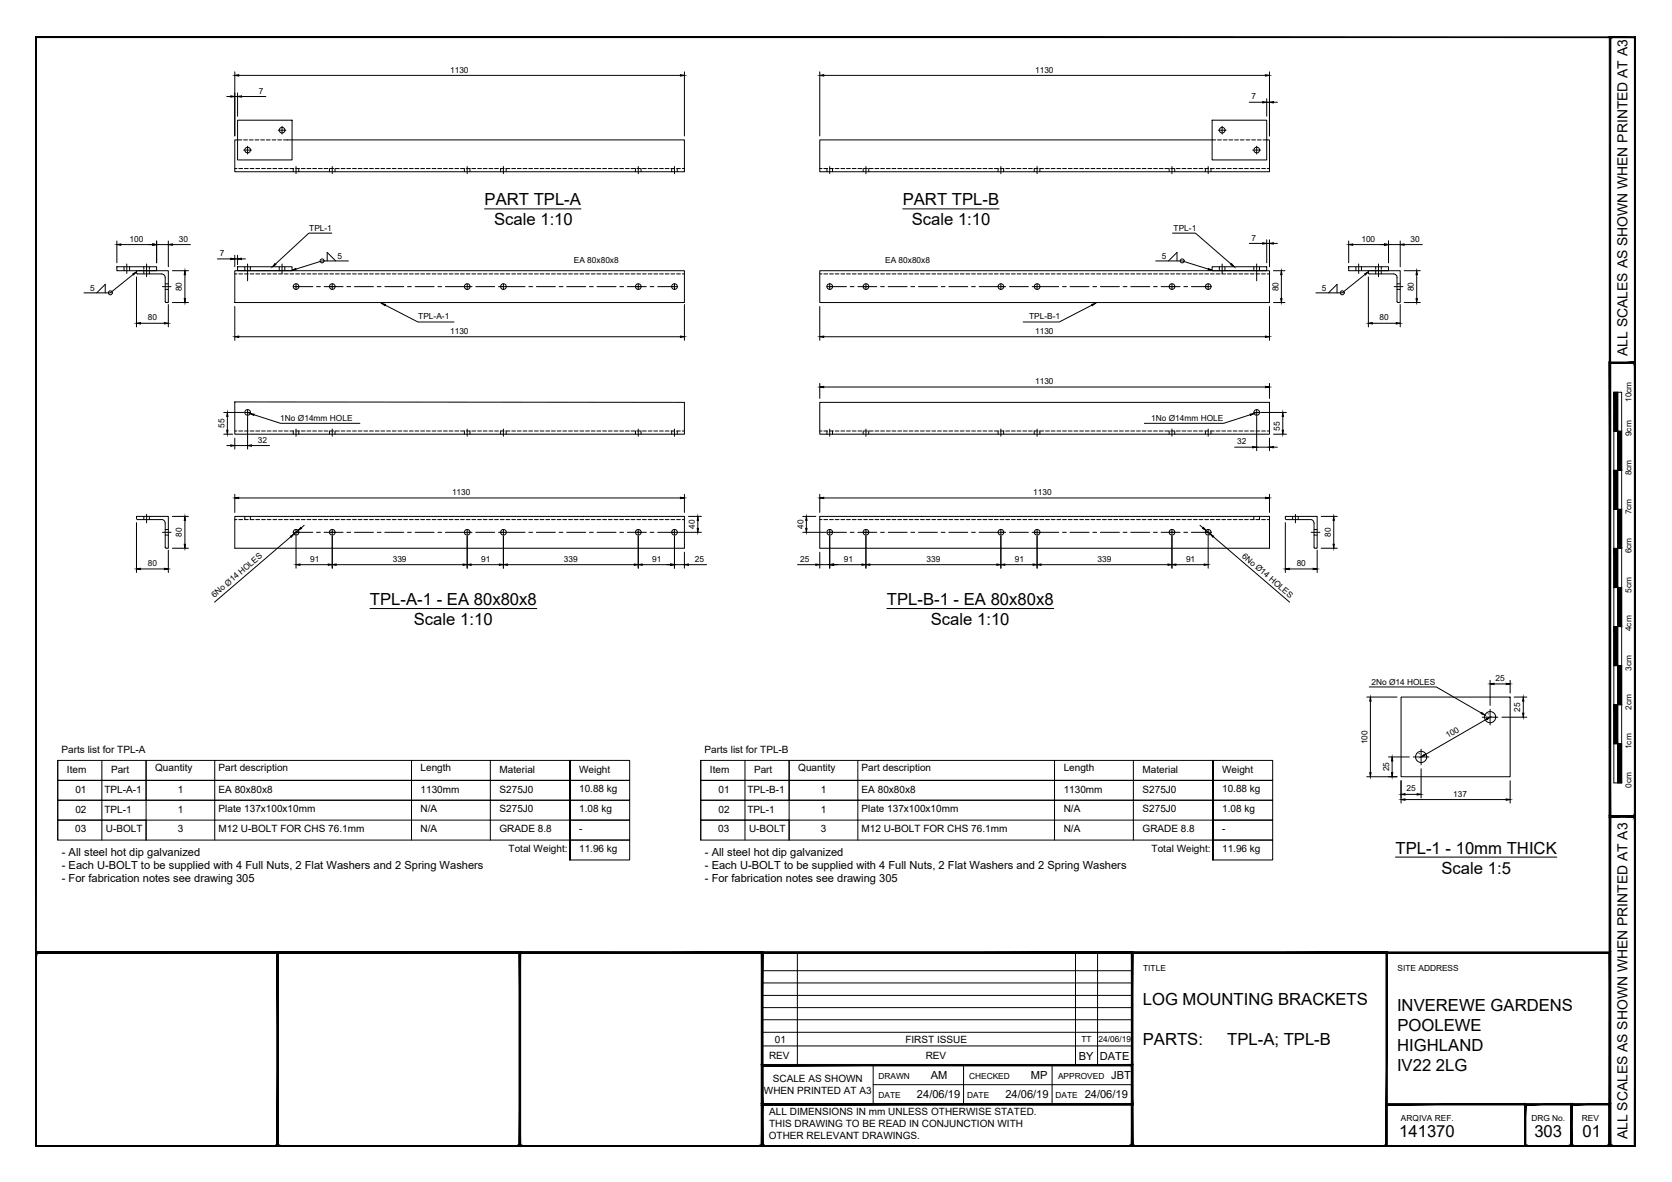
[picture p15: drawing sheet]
<svg xmlns="http://www.w3.org/2000/svg" width="420mm" height="297mm" viewBox="0 0 420 297" stroke-linecap="round" stroke-linejoin="round" font-family="sans-serif">
<defs><g id="words">
<g font-size="4.2">
<text x="121.8" y="51.6">PART TPL-A</text>
<text x="226.9" y="51.6">PART TPL-B</text>
<text x="124.1" y="56.7">Scale 1:10</text>
<text x="229.1" y="56.7">Scale 1:10</text>
<text x="93" y="152">TPL-A-1 - EA 80x80x8</text>
<text x="222.9" y="152">TPL-B-1 - EA 80x80x8</text>
<text x="104" y="157.1">Scale 1:10</text>
<text x="233.9" y="157.1">Scale 1:10</text>
<text x="350.7" y="214.5">TPL-1 - 10mm THICK</text>
<text x="362.2" y="219.5">Scale 1:5</text>
<text x="287.2" y="252.5">LOG MOUNTING BRACKETS</text>
<text x="351.1" y="254">INVEREWE GARDENS</text>
<text x="287.2" y="262.5">PARTS:</text>
<text x="308.4" y="262.5">TPL-A; TPL-B</text>
<text x="351.1" y="259.1">POOLEWE</text>
<text x="351.1" y="269.2">IV22 2LG</text>
<text x="351.1" y="264.1">HIGHLAND</text>
<text x="351.6" y="285.7">141370</text>
<text x="385.6" y="285.7">303</text>
<text x="397.7" y="285.7">01</text>
</g>
<g font-size="3.5">
<text x="409" y="89.4" transform="rotate(-90 409 89.4)">ALL SCALES AS SHOWN WHEN PRINTED AT A3</text>
<text x="409" y="286.3" transform="rotate(-90 409 286.3)">ALL SCALES AS SHOWN WHEN PRINTED AT A3</text>
</g>
<g font-size="2.8">
<text x="15.5" y="215">- All steel hot dip galvanized</text>
<text x="177.1" y="215">- All steel hot dip galvanized</text>
<text x="15.5" y="218.4">- Each U-BOLT to be supplied with 4 Full Nuts, 2 Flat Washers and 2 Spring Washers</text>
<text x="15.5" y="221.7">- For fabrication notes see drawing 305</text>
<text x="177.1" y="218.4">- Each U-BOLT to be supplied with 4 Full Nuts, 2 Flat Washers and 2 Spring Washers</text>
<text x="177.1" y="221.7">- For fabrication notes see drawing 305</text>
<text x="271.1" y="266.3">BY</text>
<text x="276.4" y="266.3">DATE</text>
<text x="233.9" y="271.1">AM</text>
<text x="259" y="271.1">MP</text>
<text x="279.3" y="271.1">JBT</text>
<text x="230.4" y="276">24/06/19</text>
<text x="252.7" y="276">24/06/19</text>
<text x="272.6" y="276">24/06/19</text>
</g>
<g font-size="2.5">
<text x="15.5" y="189.2">Parts list for TPL-A</text>
<text x="177.1" y="189.2">Parts list for TPL-B</text>
<text x="16.8" y="194.1">Item</text>
<text x="27.9" y="194.1">Part</text>
<text x="39" y="193.7">Quantity</text>
<text x="54.9" y="193.7">Part description</text>
<text x="105.7" y="193.6">Length</text>
<text x="125.5" y="194.1">Material</text>
<text x="145.5" y="194.1">Weight</text>
<text x="178.4" y="194.1">Item</text>
<text x="189.5" y="194.1">Part</text>
<text x="200.6" y="193.7">Quantity</text>
<text x="216.5" y="193.7">Part description</text>
<text x="267.3" y="193.6">Length</text>
<text x="287.1" y="194.1">Material</text>
<text x="307.1" y="194.1">Weight</text>
<text x="19" y="199.2">01</text>
<text x="26.2" y="199.2">TPL-A-1</text>
<text x="44.7" y="199.2">1</text>
<text x="54.9" y="199.2">EA 80x80x8</text>
<text x="105.7" y="199.2">1130mm</text>
<text x="125.5" y="199.2">S275J0</text>
<text x="145.5" y="199.1">10.88 kg</text>
<text x="180.5" y="199.2">01</text>
<text x="187.8" y="199.2">TPL-B-1</text>
<text x="206.3" y="199.2">1</text>
<text x="216.5" y="199.2">EA 80x80x8</text>
<text x="267.3" y="199.2">1130mm</text>
<text x="287.1" y="199.2">S275J0</text>
<text x="307.1" y="199.1">10.88 kg</text>
<text x="18.9" y="209.2">03</text>
<text x="19" y="204.2">02</text>
<text x="26.2" y="204.2">TPL-1</text>
<text x="26.6" y="209.2">U-BOLT</text>
<text x="44.7" y="204.2">1</text>
<text x="44.7" y="209.2">3</text>
<text x="54.9" y="204.2">Plate 137x100x10mm</text>
<text x="54.9" y="209">M12 U-BOLT FOR CHS 76.1mm</text>
<text x="105.7" y="204.2">N/A</text>
<text x="105.7" y="209.2">N/A</text>
<text x="125.5" y="204.2">S275J0</text>
<text x="125.5" y="209.2">GRADE 8.8</text>
<text x="145.5" y="204.2">1.08 kg</text>
<text x="145.5" y="209.1">-</text>
<text x="180.5" y="209.2">03</text>
<text x="180.5" y="204.2">02</text>
<text x="187.8" y="204.2">TPL-1</text>
<text x="188.2" y="209.2">U-BOLT</text>
<text x="206.3" y="204.2">1</text>
<text x="206.3" y="209.2">3</text>
<text x="216.5" y="204.2">Plate 137x100x10mm</text>
<text x="216.5" y="209">M12 U-BOLT FOR CHS 76.1mm</text>
<text x="267.3" y="204.2">N/A</text>
<text x="267.3" y="209.2">N/A</text>
<text x="287.1" y="204.2">S275J0</text>
<text x="287.1" y="209.2">GRADE 8.8</text>
<text x="307.1" y="204.2">1.08 kg</text>
<text x="307.1" y="209.1">-</text>
<text x="127.8" y="214.2">Total Weight:</text>
<text x="145.5" y="214.2">11.96 kg</text>
<text x="289.4" y="214.2">Total Weight:</text>
<text x="307.1" y="214.2">11.96 kg</text>
<text x="194.7" y="262">01</text>
<text x="227.5" y="262">FIRST ISSUE</text>
<text x="193.3" y="266.2">REV</text>
<text x="232.6" y="266.2">REV</text>
<text x="192" y="275">WHEN PRINTED AT A3</text>
<text x="194.2" y="272">SCALE AS SHOWN</text>
<text x="193.3" y="280.3">ALL DIMENSIONS IN mm UNLESS OTHERWISE STATED.</text>
<text x="193.2" y="286.3">OTHER RELEVANT DRAWINGS.</text>
<text x="193.3" y="283.3">THIS DRAWING TO BE READ IN CONJUNCTION WITH</text>
</g>
<g font-size="2.1">
<text x="65.1" y="23.6">7</text>
<text x="113.1" y="18.2">1130</text>
<text x="260.1" y="18.2">1130</text>
<text x="314.5" y="25">7</text>
<text x="77.7" y="58">TPL-1</text>
<text x="294.9" y="58">TPL-1</text>
<text x="32.5" y="60.7">100</text>
<text x="44.9" y="60.7">30</text>
<text x="55.2" y="64.4">7</text>
<text x="84.8" y="65.2">5</text>
<text x="292" y="65.2">5</text>
<text x="314.5" y="60.5">7</text>
<text x="342.1" y="60.7">100</text>
<text x="354.5" y="60.7">30</text>
<text x="144.2" y="66.2">EA 80x80x8</text>
<text x="222.4" y="66.2">EA 80x80x8</text>
<text x="22.7" y="73.2">5</text>
<text x="45.7" y="73.2" transform="rotate(-90 45.7 73.2)">80</text>
<text x="321.3" y="73.2" transform="rotate(-90 321.3 73.2)">80</text>
<text x="332.2" y="73.2">5</text>
<text x="355.3" y="73.2" transform="rotate(-90 355.3 73.2)">80</text>
<text x="37.2" y="80.5">80</text>
<text x="105.1" y="80.3">TPL-A-1</text>
<text x="113.1" y="83.9">1130</text>
<text x="258.6" y="80.3">TPL-B-1</text>
<text x="260.1" y="83.9">1130</text>
<text x="346.7" y="80.5">80</text>
<text x="260.1" y="96.5">1130</text>
<text x="409.9" y="101" transform="rotate(-90 409.9 101)">10cm</text>
<text x="56.4" y="107.5" transform="rotate(-90 56.4 107.5)">55</text>
<text x="70.4" y="105.8">1No Ø14mm HOLE</text>
<text x="289.3" y="105.8">1No Ø14mm HOLE</text>
<text x="64.8" y="111.2">32</text>
<text x="310.9" y="111.6">32</text>
<text x="321.6" y="108.3" transform="rotate(-90 321.6 108.3)">55</text>
<text x="409.9" y="109.6" transform="rotate(-90 409.9 109.6)">9cm</text>
<text x="409.9" y="119.5" transform="rotate(-90 409.9 119.5)">8cm</text>
<text x="113.6" y="124.4">1130</text>
<text x="259.6" y="124.4">1130</text>
<text x="409.9" y="129.3" transform="rotate(-90 409.9 129.3)">7cm</text>
<text x="45.7" y="134.9" transform="rotate(-90 45.7 134.9)">80</text>
<text x="174.6" y="132.9" transform="rotate(-90 174.6 132.9)">40</text>
<text x="201.9" y="132.9" transform="rotate(-90 201.9 132.9)">40</text>
<text x="334.4" y="134.9" transform="rotate(-90 334.4 134.9)">80</text>
<text x="37.2" y="142.2">80</text>
<text x="77.9" y="141.2">91</text>
<text x="98.7" y="141.2">339</text>
<text x="120.9" y="141.2">91</text>
<text x="141.7" y="141.2">339</text>
<text x="163.9" y="141.2">91</text>
<text x="174.6" y="141.2">25</text>
<text x="201" y="141.2">25</text>
<text x="212" y="141.2">91</text>
<text x="232.8" y="141.2">339</text>
<text x="255" y="141.2">91</text>
<text x="275.8" y="141.2">339</text>
<text x="298" y="141.2">91</text>
<text x="311.9" y="139.9" transform="rotate(41 311.9 139.9)">6No Ø14 HOLES</text>
<text x="325.8" y="142.2">80</text>
<text x="409.9" y="139.1" transform="rotate(-90 409.9 139.1)">6cm</text>
<text x="409.9" y="148.9" transform="rotate(-90 409.9 148.9)">5cm</text>
<text x="53.9" y="150.3" transform="rotate(-41 53.9 150.3)">6No Ø14 HOLES</text>
<text x="409.9" y="158.6" transform="rotate(-90 409.9 158.6)">4cm</text>
<text x="344.6" y="172.1">2No Ø14 HOLES</text>
<text x="375.8" y="171.1">25</text>
<text x="409.9" y="168.6" transform="rotate(-90 409.9 168.6)">3cm</text>
<text x="382" y="178.9" transform="rotate(-90 382 178.9)">25</text>
<text x="409.9" y="178.3" transform="rotate(-90 409.9 178.3)">2cm</text>
<text x="363.8" y="185.5" transform="rotate(-30 363.8 185.5)">100</text>
<text x="343.6" y="187" transform="rotate(-90 343.6 187)">100</text>
<text x="409.9" y="188.3" transform="rotate(-90 409.9 188.3)">1cm</text>
<text x="349.1" y="193.9" transform="rotate(-90 349.1 193.9)">25</text>
<text x="409.9" y="198" transform="rotate(-90 409.9 198)">0cm</text>
<text x="353.4" y="198.9">25</text>
<text x="365.2" y="200.2">137</text>
<text x="287.3" y="243.9">TITLE</text>
<text x="351.2" y="243.9">SITE ADDRESS</text>
<text x="271.7" y="261.9">TT</text>
<text x="276.1" y="261.9">24/06/19</text>
<text x="220.8" y="271.1">DRAWN</text>
<text x="243.5" y="271.1">CHECKED</text>
<text x="265.9" y="271.1">APPROVED</text>
<text x="220.8" y="276">DATE</text>
<text x="243" y="276">DATE</text>
<text x="265.2" y="276">DATE</text>
<text x="352.1" y="281.6">ARQIVA REF.</text>
<text x="384.8" y="281.6">DRG No.</text>
<text x="397.5" y="281.6">REV</text>
</g>
</g></defs>
<!-- layer: TEXT AND DIMENSIONS -->
<g fill="none" stroke="#000" stroke-width=".25">
<path d="M59 18.1v16.1M60 18.9h111M172 18.1v16.1M206 18.1v16.1M207 18.9h111M319 18.1v16.1M57 24.3h1M59 24.3h.7M59.7 23.3v5.9M60.7 24.3h6.1M61.2 37.7h2M62.2 36.7v2"/>
<path d="M69.9 32.7h1.9M70.9 31.8v1.9M306.1 32.7h2M307.1 31.8v1.9M313.9 25.7h3.4M314.8 37.7h2M315.8 36.7v2M318.3 24.8v4.4M318.3 25.7h.7M320 25.7h1M74.4 41.8v1.8M83.4 58.6h-5.8l-8.4 7.8"/>
<path d="M83.5 41.8v1.8M117.4 41.8v1.8M121.8 52.5h24.2M126.5 41.8v1.8M160.4 41.8v1.8M169.5 41.8v1.8M208.5 41.8v1.8M217.6 41.8v1.8M226.9 52.5h24.2M251.5 41.8v1.8M260.6 41.8v1.8M294.5 41.8v1.8"/>
<path d="M294.6 58.6h5.8l9 7.8M303.6 41.8v1.8M24.3 73.6l2.1-2.1v2.1M29.4 60.6v5.4M30.4 61.5h8M31.9 66.3v2.4M33.5 69l-5.8 4.6h-6.6M34.3 69.6v12.5M36.8 66.3v3.2M39.4 60.6v5.4M39.4 61.5h2.9M40.8 72h2.2"/>
<path d="M42.3 60.6v6.4M42.3 76.5v5.6M43.3 61.5h4.5M43.3 68h4.1M43.3 76h4.1M46.5 69v6M54.6 65.1h3.4M59 64.2v2.8M59 77v8.5M59 65.1h.7M59.7 64.2v2.3M60.7 65.1h1"/>
<path d="M62.2 66.3v4.3M70.9 66.3v2.4M73.7 72h.6M74.3 72h.2M74.4 71.3v.6M74.4 72v.1M74.4 72.2v.5M74.5 72h.6M82.2 65.6v-2.2l2.2 2.2M82.8 72h.6M83.4 72h.2M83.5 71.3v.6"/>
<path d="M83.5 72v.1M83.5 72.2v.5M83.6 72h.6M87.6 65.6h-6.7l-6.6 2M96.8 76.7l8.2 4.2h9.1M116.7 72h.5M117.3 72h.2M117.4 71.3v.6M117.4 72v.1M117.4 72.2v.5M117.5 72h.6M125.8 72h.6"/>
<path d="M126.4 72h.2M126.5 71.3v.6M126.5 72v.1M126.5 72.2v.5M126.6 72h.6M159.7 72h.6M160.3 72h.2M160.4 71.3v.6M160.4 72v.1M160.4 72.2v.5M160.5 72h.6M168.8 72h.6"/>
<path d="M169.4 72h.2M169.5 71.3v.6M169.5 72v.1M169.5 72.2v.5M169.6 72h.6M172 76.5v9M206 77v8.5M207.8 72h.6M208.4 72h.2M208.5 71.3v.6M208.5 72v.1M208.5 72.2v.5"/>
<path d="M208.6 72h.6M216.9 72h.6M217.5 72h.2M217.6 71.3v.6M217.6 72v.1M217.6 72.2v.5M217.7 72h.6M250.8 72h.6M251.4 72h.2M251.5 71.3v.6M251.5 72v.1M251.5 72.2v.5"/>
<path d="M251.6 72h.6M259.9 72h.6M260.5 72h.2M260.6 71.3v.6M260.6 72v.1M260.6 72.2v.5M260.7 72h.6M274.4 76.7l-8.2 4.2h-9.1M290.4 65.6h6.7l6.5 2M293.6 65.6l2.2-2.2v2.2M293.8 72h.6M294.4 72h.2"/>
<path d="M294.5 71.3v.6M294.5 72v.1M294.5 72.2v.5M294.6 72h.6M302.9 72h.6M303.5 72h.2M303.6 71.3v.6M303.6 72v.1M303.6 72.2v.5M303.7 72h.6M307.1 66.3v2.4M313.9 61.2h3.4"/>
<path d="M315.8 66.3v4.3M318.3 60.3v5.7M318.3 61.2h.7M319 60.3v6.7M319 77v8.5M320 68h2.9M320 76h2.9M320 61.2h1M322 69v6M333.8 73.6l2.2-2.1v2.1M338.9 60.6v5.4M339.9 61.5h8"/>
<path d="M341.4 66.3v2.4M343 69l-5.7 4.6h-6.6M343.9 69.6v12.5M346.4 66.3v3.2M348.9 61.5h3M348.9 60.6v5.4M350.4 72h2.2M351.9 60.6v6.4M351.9 76.5v5.6M352.9 61.5h4.5M352.9 68h4M352.9 76h4"/>
<path d="M356 69v6M35.3 81.2h6M60 84.6h111M206 96.4v3.7M207 84.6h111M207 97.3h111M319 96.4v3.7M344.9 81.2h6M56.2 103.7h5M56.2 109.1h2.3M57 112h1M57.1 104.6v3.5"/>
<path d="M59 110.1v2.8M59 112h3.2M61.5 103.7h.6M62.1 103.7h.2M62.2 102.9v.6M62.2 103.6v.1M62.2 103.8v.6M62.2 104.6v8.3M62.3 103.7h.6M63.2 112h4.5M63.8 104.2l6.7 2.2h19.9M74.4 107.8v1.8"/>
<path d="M83.5 107.8v1.8M117.4 107.8v1.8M126.5 107.8v1.8M160.4 107.8v1.8M169.5 107.8v1.8M208.5 107.8v1.8M217.6 107.8v1.8M251.5 107.8v1.8M260.6 107.8v1.8M294.5 107.8v1.8M303.6 107.8v1.8M310.2 112.4h4.6"/>
<path d="M314.2 104.2l-6.7 2.2h-19.9M315.1 103.7h.5M315.7 103.7h.2M315.8 102.9v.6M315.8 103.6v.1M315.8 103.8v.6M315.8 104.6v8.7M315.8 112.4h3.2M315.9 103.7h.6M316.8 103.7h6.5M319 110.1v3.2M320 109.1h3.3"/>
<path d="M320 112.4h1M322.4 104.6v3.5M34.3 131.3v12.6M36.8 129.3v2.1M40.8 133.8h2.2M42.3 138.3v5.6M43.3 129.8h4.1M43.3 137.8h4.1M46.5 130.8v6M59 124.2v4.6M60 125.1h111M73.1 134.9l-19.2 16.4"/>
<path d="M73.7 133.8h.6M74.3 133.8h.2M74.4 133.1v.5M74.4 133.7v.1M74.4 133.9v.6M74.4 134.8v8M74.5 133.8h.6M74.9 133.3l-1 .9M76.4 132l-.7 .7M82.8 133.8h.6M83.4 133.8h.2M83.5 133.1v.5"/>
<path d="M83.5 133.7v.1M83.5 133.9v.6M83.5 134.8v8M83.6 133.8h.6M116.7 133.8h.5M117.3 133.8h.2M117.4 133.1v.5M117.4 133.7v.1M117.4 133.9v.6M117.4 134.8v8M117.5 133.8h.6M125.8 133.8h.6"/>
<path d="M126.4 133.8h.2M126.5 133.1v.5M126.5 133.7v.1M126.5 133.9v.6M126.5 134.8v8M126.6 133.8h.6M159.7 133.8h.6M160.3 133.8h.2M160.4 133.1v.5M160.4 133.7v.1M160.4 133.9v.6M160.4 134.8v8"/>
<path d="M160.5 133.8h.6M168.8 133.8h.6M169.4 133.8h.2M169.5 133.1v.5M169.5 133.7v.1M169.5 133.9v.6M169.5 134.8v8M169.6 133.8h.6M170.5 133.8h5.8M172 124.2v4.6M172 138.8v4M173 129.8h3.3"/>
<path d="M175.4 130.8v2M201.7 133.8h5.8M201.7 129.8h3.3M202.6 130.8v2M206 124.2v4.6M206 138.8v4M207 125.1h111M207.8 133.8h.6M208.4 133.8h.2M208.5 133.1v.5M208.5 133.7v.1M208.5 133.9v.6"/>
<path d="M208.5 134.8v8M208.6 133.8h.6M216.9 133.8h.6M217.5 133.8h.2M217.6 133.1v.5M217.6 133.7v.1M217.6 133.9v.6M217.6 134.8v8M217.7 133.8h.6M250.8 133.8h.6M251.4 133.8h.2M251.5 133.1v.5"/>
<path d="M251.5 133.7v.1M251.5 133.9v.6M251.5 134.8v8M251.6 133.8h.6M259.9 133.8h.6M260.5 133.8h.2M260.6 133.1v.5M260.6 133.7v.1M260.6 133.9v.6M260.6 134.8v8M260.7 133.8h.6M293.8 133.8h.6"/>
<path d="M294.4 133.8h.2M294.5 133.1v.5M294.5 133.7v.1M294.5 133.9v.6M294.5 134.8v8M294.6 133.8h.6M301.5 132l.8 .7M302.9 133.8h.6M303.1 133.3l1 .9M303.5 133.8h.2M303.6 133.1v.5M303.6 133.7v.1"/>
<path d="M303.6 133.9v.6M303.6 134.8v8M303.7 133.8h.6M304.9 134.9l19.2 16.4M319 124.2v4.6M323 131.3v12.6M325.5 129.3v2.1M329.5 133.8h2.2M331 138.3v5.6M332 129.8h4M332 137.8h4M335.2 130.8v6"/>
<path d="M35.3 143h6M75.4 141.9h7.1M84.5 141.9h31.9M93 152.9h41.9M118.4 141.9h7.1M127.5 141.9h31.9M161.4 141.9h7.1M169.5 141.9h2.5M173 141.9h4.6M200.4 141.9h4.6M206 141.9h2.5M209.5 141.9h7.1"/>
<path d="M218.6 141.9h31.9M222.9 152.9h41.9M252.5 141.9h7.1M261.6 141.9h31.9M295.5 141.9h7.1M324 143h6M343.5 175.2h7.6M344.1 172.6h16.8l11.4 6.6M344.4 176.2v18M373.9 179.4l.1 .1M374.4 171v6.3M374.4 178.3v3.9"/>
<path d="M375.4 171.9h3.1M379.5 171v3.2M380.5 175.2h3.2M382.8 176.2v3M14.5 196.1h128.7h-106.5v5h-22.2zM14.5 191.1v20M25.6 191.1v20M54 191.1v20M103.4 191.1v20M123.2 191.1v20M143.2 191.1h-106.5v5h-22.2v-5h22.2v10M143.2 191.1v25z"/>
<path d="M143.2 191.1v15M143.2 191.1v20M143.2 191.1h15v5h-15zM143.2 196.1h15v5h-15zM143.2 191.1v25M176.1 196.1h128.7h-106.5v5h-22.2zM176.1 191.1v20M187.2 191.1v20M215.6 191.1v20M265 191.1v20M284.8 191.1v20M304.8 191.1h-106.5v5h-22.2v-5h22.2v10"/>
<path d="M304.8 191.1v20zM304.8 191.1v25v-25v5M304.8 191.1v15M304.8 191.1v20M304.8 191.1h15v5h-15zM304.8 196.1h15v5h-15zM343.5 195.2h7.6M348.9 190.2h5.2M349.8 191.2v3M352.1 196.2v5.6M353.1 199.6h3M355.1 190.2h4"/>
<path d="M356.6 189.4h.1M357.1 188.3v3.9M357.1 193.2v7.3M372.5 180.2h3.9M373.6 180.7l-15.6 9M377.4 180.2h6.3M379.5 196.2v5.6M36.7 201.1v5h-22.2v-5h128.7M36.7 206.1v5M36.7 201.1h106.5M143.2 206.1h-128.7v5h128.7M143.2 201.1h15v5h-15z"/>
<path d="M143.2 206.1h15v5h-15zM143.2 211.1h15v5h-15zM198.3 201.1v5h-22.2v-5h128.7M198.3 201.1h106.5M198.3 206.1v5M304.8 206.1h-128.7v5h128.7M304.8 201.1h15v5h-15zM304.8 206.1h15v5h-15zM304.8 211.1h15v5h-15zM350.7 215.4h40.5M353.1 200.9h25.4"/>
<circle cx="27.7" cy="73.6" r=".5"/>
<circle cx="80.9" cy="65.6" r=".5"/>
<circle cx="297.1" cy="65.6" r=".5"/>
<circle cx="337.3" cy="73.6" r=".5"/>
</g>
<g fill="#000" stroke="#000" stroke-width=".25">
<path d="M59 18.9l1-.1v.3zM171 18.8l1 .1-1 .2zM206 18.9l1-.1v.3zM318 18.8l1 .1-1 .2zM58 24.1l1 .2-1 .1zM59.7 24.3l1-.2v.3zM317.3 25.5l1 .2-1 .2zM319 25.7l1-.2v.4zM29.4 61.5l1-.2v.3zM33.4 68.8l.9-.5-.7 .8zM38.4 61.3l1 .2-1 .1zM42.3 61.5l1-.2v.3z"/>
<path d="M46.5 68l.1 1h-.3zM46.3 75h.3l-.1 1zM58 64.9l1 .2-1 .1zM59.7 65.1l1-.2v.3zM69.1 66.2l.2 .3-.8 .5zM73.4 67.9l.9-.4 .1 .3zM95.9 76.2l1 .3-.2 .3zM274.3 76.5l1-.3-.8 .6zM303.7 67.5l.9 .4-1-.1zM309.5 66.3l.6 .7-.8-.5zM317.3 61l1 .2-1 .1zM319 61.2l1-.2v.3z"/>
<path d="M322 68l.2 1h-.4zM321.8 75h.4l-.2 1zM338.9 61.5l1-.2v.3zM342.9 68.8l.9-.5-.7 .8zM347.9 61.3l1 .2-1 .1zM351.9 61.5l1-.2v.3zM356 68l.2 1h-.4zM355.8 75h.4l-.2 1zM34.3 81.2l1-.1v.3zM41.3 81.1l1 .1-1 .2zM59 84.6l1-.1v.3zM171 84.5l1 .1-1 .2z"/>
<path d="M206 84.6l1-.1v.3zM206 97.3l1-.2v.3zM318 84.5l1 .1-1 .2zM318 97.1l1 .2-1 .1zM343.9 81.2l1-.1v.3zM350.9 81.1l1 .1-1 .2zM57.1 103.7l.2 .9h-.3zM57 108.1h.3l-.2 1zM58 111.8l1 .2-1 .1zM62.2 112l1-.2v.3zM62.9 103.9l1 .2-.1 .3zM314.1 104.1l1-.2-.9 .5z"/>
<path d="M314.8 112.2l1 .2-1 .1zM319 112.4l1-.2v.3zM322.4 103.7l.1 .9h-.3zM322.2 108.1h.3l-.1 1zM46.5 129.8l.1 1h-.3zM46.3 136.8h.3l-.1 1zM59 125.1l1-.1v.3zM73 134.7l.9-.5-.7 .8zM75.6 132.5l.2 .3-.9 .5zM171 125l1 .1-1 .2zM175.2 132.8h.3l-.1 1zM175.4 129.8l.1 1h-.3z"/>
<path d="M202.5 132.8h.3l-.2 1zM202.6 129.8l.2 1h-.3zM206 125.1l1-.1v.3zM302.4 132.5l.7 .8-.9-.5zM304.1 134.2l.9 .5-.2 .3zM318 125l1 .1-1 .2zM335.2 129.8l.1 1h-.3zM335 136.8h.3l-.1 1zM34.3 143l1-.2v.4zM41.3 142.8l1 .2-1 .2zM74.4 141.9l1-.2v.4zM82.5 141.7l1 .2-1 .2z"/>
<path d="M83.5 141.9l1-.2v.4zM116.4 141.7l1 .2-1 .2zM117.4 141.9l1-.2v.4zM125.5 141.7l1 .2-1 .2zM126.5 141.9l1-.2v.4zM159.4 141.7l1 .2-1 .2zM160.4 141.9l1-.2v.4zM168.5 141.7l1 .2-1 .2zM172 141.9l1-.2v.4zM205 141.7l1 .2-1 .2zM208.5 141.9l1-.2v.4zM216.6 141.7l1 .2-1 .2z"/>
<path d="M217.6 141.9l1-.2v.4zM250.5 141.7l1 .2-1 .2zM251.5 141.9l1-.2v.4zM259.6 141.7l1 .2-1 .2zM260.6 141.9l1-.2v.4zM293.5 141.7l1 .2-1 .2zM294.5 141.9l1-.2v.4zM302.6 141.7l1 .2-1 .2zM323 143l1-.2v.4zM330 142.8l1 .2-1 .2zM344.4 175.2l.1 1h-.3zM372.3 179l.8 .7-.9-.4z"/>
<path d="M374.4 171.9l1-.2v.3zM378.5 171.7l1 .2-1 .1zM382.6 179.2h.3l-.1 1zM382.8 175.2l.1 1h-.3zM344.2 194.2h.3l-.1 1zM349.8 190.2l.2 1h-.3zM349.7 194.2h.3l-.2 1zM352.1 199.6l1-.1v.3zM356.1 199.5l1 .1-1 .2zM357.1 190.2l.8-.6 .2 .3zM373.5 180.6l.9-.4-.7 .7zM352.1 200.9l1-.1v.3z"/>
<path d="M378.5 200.8l1 .1-1 .2z"/>
</g>
<!-- layer: PROPOSED OTHER USER 2 ANCILLARY -->
<g fill="none" stroke="#000" stroke-width=".25">
<path d="M59.7 35.2h-.7v8h113v-8h-99.7M304.6 35.2h-98.6v8h113v-8h-.7M73.7 42.4v.8M75.1 42.4v.8M82.8 42.4v.8M84.2 42.4v.8M116.7 42.4v.8M118.1 42.4v.8M125.8 42.4v.8M127.2 42.4v.8M159.7 42.4v.8M161.1 42.4v.8"/>
<path d="M168.8 42.4v.8M170.2 42.4v.8M207.8 42.4v.8M209.2 42.4v.8M216.9 42.4v.8M218.3 42.4v.8M250.8 42.4v.8M252.2 42.4v.8M259.9 42.4v.8M261.3 42.4v.8M293.8 42.4v.8M295.2 42.4v.8"/>
<path d="M302.9 42.4v.8M304.3 42.4v.8M29.4 67h10v1h-10zM34.3 68v.6l.3 .2h6M34.8 68h7.5v8h-.6l-.2-.2M40.6 68.8a.9 .9 0 0 1 .9 .9v6.1M59 68h113v8h-113zM59.7 67h13.7v1h-13.7zM61.5 67v1M62.9 67v1M70.2 67v1M71.6 67v1"/>
<path d="M206 68h113v8h-113zM304.6 67h13.7v1h-13.7zM338.9 67h10v1h-10zM343.9 68v.6l.2 .2h6.1a.9 .9 0 0 1 .9 .9v6.1M344.4 68h7.5v8h-.6l-.2-.2M59 101l113 .1v8h-113zM73.7 108.3v.8M75.1 108.3v.8M82.8 108.3v.8M84.2 108.3v.8M116.7 108.3v.8M118.1 108.3v.8"/>
<path d="M125.8 108.3v.8M127.2 108.3v.8M159.7 108.3v.8M161.1 108.3v.8M168.8 108.3v.8M170.2 108.3v.8M206 101.1h113v8h-113zM207.8 108.3v.8M209.2 108.3v.8M216.9 108.3v.8M218.3 108.3v.8M250.8 108.3v.8"/>
<path d="M252.2 108.3v.8M259.9 108.3v.8M261.3 108.3v.8M293.8 108.3v.8M295.2 108.3v.8M302.9 108.3v.8M304.3 108.3v.8M34.6 130.6h6M34.6 130.6l-.3-.3v-.5h8v8h-.6l-.2-.3v-6M40.6 130.6a.9 .9 0 0 1 .9 .9M59 129.8h113v8h-113zM146.5 129.8h.1"/>
<path d="M206 129.8h113v8h-113zM231.5 129.8h.1M323 130.3v-.5h8v8h-.6l-.2-.3v-6M323 130.3l.3 .3M323.2 130.6h6.1M329.3 130.6a.9 .9 0 0 1 .9 .9"/>
<circle cx="74.4" cy="72" r=".71"/>
<circle cx="83.5" cy="72" r=".71"/>
<circle cx="117.4" cy="72" r=".71"/>
<circle cx="126.5" cy="72" r=".71"/>
<circle cx="160.4" cy="72" r=".71"/>
<circle cx="169.5" cy="72" r=".71"/>
<circle cx="208.5" cy="72" r=".71"/>
<circle cx="217.6" cy="72" r=".71"/>
<circle cx="251.5" cy="72" r=".71"/>
<circle cx="260.6" cy="72" r=".71"/>
<circle cx="294.5" cy="72" r=".71"/>
<circle cx="303.6" cy="72" r=".71"/>
<circle cx="62.2" cy="103.6" r=".71"/>
<circle cx="315.8" cy="103.6" r=".71"/>
<circle cx="74.4" cy="133.8" r=".71"/>
<circle cx="83.5" cy="133.8" r=".71"/>
<circle cx="117.4" cy="133.8" r=".71"/>
<circle cx="126.5" cy="133.8" r=".71"/>
<circle cx="160.4" cy="133.8" r=".71"/>
<circle cx="169.5" cy="133.8" r=".71"/>
<circle cx="208.5" cy="133.8" r=".71"/>
<circle cx="217.6" cy="133.8" r=".71"/>
<circle cx="251.5" cy="133.8" r=".71"/>
<circle cx="260.6" cy="133.8" r=".71"/>
<circle cx="294.5" cy="133.8" r=".71"/>
<circle cx="303.6" cy="133.8" r=".71"/>
</g>
<!-- layer: PROPOSED OTHER USER 1 - HIDDEN -->
<g fill="none" stroke="#000" stroke-width=".25">
<path d="M59.7 35.2h1.1M61.2 35.2h1M62.7 35.2h.9M64.1 35.2h.9M65.5 35.2h1M66.9 35.2h1M68.4 35.2h.9M69.8 35.2h.9M71.2 35.2h1.1M304.6 35.2h.9M306 35.2h.9M307.4 35.2h1"/>
<path d="M308.8 35.2h1M310.3 35.2h.9M311.7 35.2h.9M313.1 35.2h1M314.5 35.2h1M316 35.2h.9M317.4 35.2h.9M59 42.4h.5M60 42.4h1M61.4 42.4h1M62.9 42.4h.9M64.3 42.4h.9"/>
<path d="M65.7 42.4h1M67.1 42.4h1M68.6 42.4h.9M70 42.4h1M71.4 42.4h1M72.9 42.4h.9M74.3 42.4h1M75.7 42.4h1M77.2 42.4h.9M78.6 42.4h.9M80 42.4h1M81.4 42.4h1"/>
<path d="M82.9 42.4h.9M84.3 42.4h.9M85.7 42.4h1M87.2 42.4h.9M88.6 42.4h.9M90 42.4h1M91.4 42.4h1M92.9 42.4h.9M94.3 42.4h1M95.7 42.4h1M97.2 42.4h.9M98.6 42.4h.9"/>
<path d="M100 42.4h1M101.4 42.4h1M102.9 42.4h.9M104.3 42.4h.9M105.7 42.4h1M107.2 42.4h.9M108.6 42.4h.9M110 42.4h1M111.4 42.4h1M112.9 42.4h.9M114.3 42.4h1M115.7 42.4h1"/>
<path d="M117.2 42.4h.9M118.6 42.4h.9M120 42.4h1M121.4 42.4h1M122.9 42.4h.9M124.3 42.4h1M125.7 42.4h1M127.2 42.4h.9M128.6 42.4h.9M130 42.4h1M131.5 42.4h.9M132.9 42.4h.9"/>
<path d="M134.3 42.4h1M135.7 42.4h1M137.2 42.4h.9M138.6 42.4h.9M140 42.4h1M141.4 42.4h1M142.9 42.4h.9M144.3 42.4h1M145.7 42.4h1M147.2 42.4h.9M148.6 42.4h.9M150 42.4h1"/>
<path d="M151.5 42.4h.9M152.9 42.4h.9M154.3 42.4h1M155.7 42.4h1M157.2 42.4h.9M158.6 42.4h.9M160 42.4h1M161.4 42.4h1M162.9 42.4h.9M164.3 42.4h1M165.7 42.4h1M167.2 42.4h.9"/>
<path d="M168.6 42.4h1M170 42.4h1M171.5 42.4h.5M206 42.4h.6M207 42.4h1M208.5 42.4h.9M209.9 42.4h.9M211.3 42.4h1M212.7 42.4h1M214.2 42.4h.9M215.6 42.4h.9M217 42.4h1"/>
<path d="M218.4 42.4h1M219.9 42.4h.9M221.3 42.4h1M222.7 42.4h1M224.2 42.4h.9M225.6 42.4h1M227 42.4h1M228.5 42.4h.9M229.9 42.4h.9M231.3 42.4h1M232.7 42.4h1M234.2 42.4h.9"/>
<path d="M235.6 42.4h.9M237 42.4h1M238.4 42.4h1M239.9 42.4h.9M241.3 42.4h1M242.7 42.4h1M244.2 42.4h.9M245.6 42.4h1M247 42.4h1M248.5 42.4h.9M249.9 42.4h.9M251.3 42.4h1"/>
<path d="M252.7 42.4h1M254.2 42.4h.9M255.6 42.4h.9M257 42.4h1M258.5 42.4h.9M259.9 42.4h.9M261.3 42.4h1M262.7 42.4h1M264.2 42.4h.9M265.6 42.4h1M267 42.4h1M268.5 42.4h.9"/>
<path d="M269.9 42.4h.9M271.3 42.4h1M272.7 42.4h1M274.2 42.4h.9M275.6 42.4h.9M277 42.4h1M278.5 42.4h.9M279.9 42.4h.9M281.3 42.4h1M282.8 42.4h.9M284.2 42.4h.9M285.6 42.4h1"/>
<path d="M287 42.4h1M288.5 42.4h.9M289.9 42.4h.9M291.3 42.4h1M292.7 42.4h1M294.2 42.4h.9M295.6 42.4h1M297 42.4h1M298.5 42.4h.9M299.9 42.4h.9M301.3 42.4h1M302.8 42.4h.9"/>
<path d="M304.2 42.4h.9M305.6 42.4h1M307 42.4h1M308.5 42.4h.9M309.9 42.4h.9M311.3 42.4h1M312.7 42.4h1M314.2 42.4h.9M315.6 42.4h1M317 42.4h1M318.5 42.4h.5M31.2 67v1"/>
<path d="M32.6 67v1M36.1 67v.7M36.1 68.2v.6M37.5 67v.7M37.5 68.2v.6M41.5 71.3h.8M41.5 72.7h.8M59 68.8h.5M60 68.8h1M61.4 68.8h1M62.9 68.8h.9M64.3 68.8h.9"/>
<path d="M65.7 68.8h1M67.1 68.8h1M68.6 68.8h.9M70 68.8h1M71.4 68.8h1M72.9 68.8h.9M74.3 68.8h1M75.7 68.8h1M77.2 68.8h.9M78.6 68.8h.9M80 68.8h1M81.4 68.8h1"/>
<path d="M82.9 68.8h.9M84.3 68.8h.9M85.7 68.8h1M87.2 68.8h.9M88.6 68.8h.9M90 68.8h1M91.4 68.8h1M92.9 68.8h.9M94.3 68.8h1M95.7 68.8h1M97.2 68.8h.9M98.6 68.8h.9"/>
<path d="M100 68.8h1M101.4 68.8h1M102.9 68.8h.9M104.3 68.8h.9M105.7 68.8h1M107.2 68.8h.9M108.6 68.8h.9M110 68.8h1M111.4 68.8h1M112.9 68.8h.9M114.3 68.8h1M115.7 68.8h1"/>
<path d="M117.2 68.8h.9M118.6 68.8h.9M120 68.8h1M121.4 68.8h1M122.9 68.8h.9M124.3 68.8h1M125.7 68.8h1M127.2 68.8h.9M128.6 68.8h.9M130 68.8h1M131.5 68.8h.9M132.9 68.8h.9"/>
<path d="M134.3 68.8h1M135.7 68.8h1M137.2 68.8h.9M138.6 68.8h.9M140 68.8h1M141.4 68.8h1M142.9 68.8h.9M144.3 68.8h1M145.7 68.8h1M147.2 68.8h.9M148.6 68.8h.9M150 68.8h1"/>
<path d="M151.5 68.8h.9M152.9 68.8h.9M154.3 68.8h1M155.7 68.8h1M157.2 68.8h.9M158.6 68.8h.9M160 68.8h1M161.4 68.8h1M162.9 68.8h.9M164.3 68.8h1M165.7 68.8h1M167.2 68.8h.9"/>
<path d="M168.6 68.8h1M170 68.8h1M171.5 68.8h.5M206 68.8h.6M207 68.8h1M208.5 68.8h.9M209.9 68.8h.9M211.3 68.8h1M212.7 68.8h1M214.2 68.8h.9M215.6 68.8h.9M217 68.8h1"/>
<path d="M218.4 68.8h1M219.9 68.8h.9M221.3 68.8h1M222.7 68.8h1M224.2 68.8h.9M225.6 68.8h1M227 68.8h1M228.5 68.8h.9M229.9 68.8h.9M231.3 68.8h1M232.7 68.8h1M234.2 68.8h.9"/>
<path d="M235.6 68.8h.9M237 68.8h1M238.4 68.8h1M239.9 68.8h.9M241.3 68.8h1M242.7 68.8h1M244.2 68.8h.9M245.6 68.8h1M247 68.8h1M248.5 68.8h.9M249.9 68.8h.9M251.3 68.8h1"/>
<path d="M252.7 68.8h1M254.2 68.8h.9M255.6 68.8h.9M257 68.8h1M258.5 68.8h.9M259.9 68.8h.9M261.3 68.8h1M262.7 68.8h1M264.2 68.8h.9M265.6 68.8h1M267 68.8h1M268.5 68.8h.9"/>
<path d="M269.9 68.8h.9M271.3 68.8h1M272.7 68.8h1M274.2 68.8h.9M275.6 68.8h.9M277 68.8h1M278.5 68.8h.9M279.9 68.8h.9M281.3 68.8h1M282.8 68.8h.9M284.2 68.8h.9M285.6 68.8h1"/>
<path d="M287 68.8h1M288.5 68.8h.9M289.9 68.8h.9M291.3 68.8h1M292.7 68.8h1M294.2 68.8h.9M295.6 68.8h1M297 68.8h1M298.5 68.8h.9M299.9 68.8h.9M301.3 68.8h1M302.8 68.8h.9"/>
<path d="M304.2 68.8h.9M305.6 68.8h1M306.4 67v1M307 68.8h1M307.8 67v1M308.5 68.8h.9M309.9 68.8h.9M311.3 68.8h1M312.7 68.8h1M314.2 68.8h.9M315.1 67v1M315.6 68.8h1"/>
<path d="M316.5 67v1M317 68.8h1M318.5 68.8h.5M340.7 67v1M342.1 67v1M345.7 67v.7M345.7 68.2v.6M347.1 67v.7M347.1 68.2v.6M351.1 71.3h.8M351.1 72.7h.8M59 108.3h.5"/>
<path d="M60 108.3h1M61.4 108.3h1M62.9 108.3h.9M64.3 108.3h.9M65.7 108.3h1M67.1 108.3h1M68.6 108.3h.9M70 108.3h1M71.4 108.3h1M72.9 108.3h.9M74.3 108.3h1M75.7 108.3h1"/>
<path d="M77.2 108.3h.9M78.6 108.3h.9M80 108.3h1M81.4 108.3h1M82.9 108.3h.9M84.3 108.3h.9M85.7 108.3h1M87.2 108.3h.9M88.6 108.3h.9M90 108.3h1M91.4 108.3h1M92.9 108.3h.9"/>
<path d="M94.3 108.3h1M95.7 108.3h1M97.2 108.3h.9M98.6 108.3h.9M100 108.3h1M101.4 108.3h1M102.9 108.3h.9M104.3 108.3h.9M105.7 108.3h1M107.2 108.3h.9M108.6 108.3h.9M110 108.3h1"/>
<path d="M111.4 108.3h1M112.9 108.3h.9M114.3 108.3h1M115.7 108.3h1M117.2 108.3h.9M118.6 108.3h.9M120 108.3h1M121.4 108.3h1M122.9 108.3h.9M124.3 108.3h1M125.7 108.3h1M127.2 108.3h.9"/>
<path d="M128.6 108.3h.9M130 108.3h1M131.5 108.3h.9M132.9 108.3h.9M134.3 108.3h1M135.7 108.3h1M137.2 108.3h.9M138.6 108.3h.9M140 108.3h1M141.4 108.3h1M142.9 108.3h.9M144.3 108.3h1"/>
<path d="M145.7 108.3h1M147.2 108.3h.9M148.6 108.3h.9M150 108.3h1M151.5 108.3h.9M152.9 108.3h.9M154.3 108.3h1M155.7 108.3h1M157.2 108.3h.9M158.6 108.3h.9M160 108.3h1M161.4 108.3h1"/>
<path d="M162.9 108.3h.9M164.3 108.3h1M165.7 108.3h1M167.2 108.3h.9M168.6 108.3h1M170 108.3h1M171.5 108.3h.5M206 108.3h.6M207 108.3h1M208.5 108.3h.9M209.9 108.3h.9M211.3 108.3h1"/>
<path d="M212.7 108.3h1M214.2 108.3h.9M215.6 108.3h.9M217 108.3h1M218.4 108.3h1M219.9 108.3h.9M221.3 108.3h1M222.7 108.3h1M224.2 108.3h.9M225.6 108.3h1M227 108.3h1M228.5 108.3h.9"/>
<path d="M229.9 108.3h.9M231.3 108.3h1M232.7 108.3h1M234.2 108.3h.9M235.6 108.3h.9M237 108.3h1M238.4 108.3h1M239.9 108.3h.9M241.3 108.3h1M242.7 108.3h1M244.2 108.3h.9M245.6 108.3h1"/>
<path d="M247 108.3h1M248.5 108.3h.9M249.9 108.3h.9M251.3 108.3h1M252.7 108.3h1M254.2 108.3h.9M255.6 108.3h.9M257 108.3h1M258.5 108.3h.9M259.9 108.3h.9M261.3 108.3h1M262.7 108.3h1"/>
<path d="M264.2 108.3h.9M265.6 108.3h1M267 108.3h1M268.5 108.3h.9M269.9 108.3h.9M271.3 108.3h1M272.7 108.3h1M274.2 108.3h.9M275.6 108.3h.9M277 108.3h1M278.5 108.3h.9M279.9 108.3h.9"/>
<path d="M281.3 108.3h1M282.8 108.3h.9M284.2 108.3h.9M285.6 108.3h1M287 108.3h1M288.5 108.3h.9M289.9 108.3h.9M291.3 108.3h1M292.7 108.3h1M294.2 108.3h.9M295.6 108.3h1M297 108.3h1"/>
<path d="M298.5 108.3h.9M299.9 108.3h.9M301.3 108.3h1M302.8 108.3h.9M304.2 108.3h.9M305.6 108.3h1M307 108.3h1M308.5 108.3h.9M309.9 108.3h.9M311.3 108.3h1M312.7 108.3h1M314.2 108.3h.9"/>
<path d="M315.6 108.3h1M317 108.3h1M318.5 108.3h.5M36.1 129.8v.8M37.5 129.8v.8M41.5 133.1h.8M41.5 134.5h.8M59 130.6h.5M60 130.6h1M61.4 130.6h1M61.5 129.8v.8M62.9 129.8v.8h.9"/>
<path d="M64.3 130.6h.9M65.7 130.6h1M67.1 130.6h1M68.6 130.6h.9M70 130.6h1M71.4 130.6h1M72.9 130.6h.9M74.3 130.6h1M75.7 130.6h1M77.2 130.6h.9M78.6 130.6h.9M80 130.6h1"/>
<path d="M81.4 130.6h1M82.9 130.6h.9M84.3 130.6h.9M85.7 130.6h1M87.2 130.6h.9M88.6 130.6h.9M90 130.6h1M91.4 130.6h1M92.9 130.6h.9M94.3 130.6h1M95.7 130.6h1M97.2 130.6h.9"/>
<path d="M98.6 130.6h.9M100 130.6h1M101.4 130.6h1M102.9 130.6h.9M104.3 130.6h.9M105.7 130.6h1M107.2 130.6h.9M108.6 130.6h.9M110 130.6h1M111.4 130.6h1M112.9 130.6h.9M114.3 130.6h1"/>
<path d="M115.7 130.6h1M117.2 130.6h.9M118.6 130.6h.9M120 130.6h1M121.4 130.6h1M122.9 130.6h.9M124.3 130.6h1M125.7 130.6h1M127.2 130.6h.9M128.6 130.6h.9M130 130.6h1M131.5 130.6h.9"/>
<path d="M132.9 130.6h.9M134.3 130.6h1M135.7 130.6h1M137.2 130.6h.9M138.6 130.6h.9M140 130.6h1M141.4 130.6h1M142.9 130.6h.9M144.3 130.6h1M145.7 130.6h1M147.2 130.6h.9M148.6 130.6h.9"/>
<path d="M150 130.6h1M151.5 130.6h.9M152.9 130.6h.9M154.3 130.6h1M155.7 130.6h1M157.2 130.6h.9M158.6 130.6h.9M160 130.6h1M161.4 130.6h1M162.9 130.6h.9M164.3 130.6h1M165.7 130.6h1"/>
<path d="M167.2 130.6h.9M168.6 130.6h1M170 130.6h1M171.5 130.6h.5M206 130.6h.6M207 130.6h1M208.5 130.6h.9M209.9 130.6h.9M211.3 130.6h1M212.7 130.6h1M214.2 130.6h.9M215.6 130.6h.9"/>
<path d="M217 130.6h1M218.4 130.6h1M219.9 130.6h.9M221.3 130.6h1M222.7 130.6h1M224.2 130.6h.9M225.6 130.6h1M227 130.6h1M228.5 130.6h.9M229.9 130.6h.9M231.3 130.6h1M232.7 130.6h1"/>
<path d="M234.2 130.6h.9M235.6 130.6h.9M237 130.6h1M238.4 130.6h1M239.9 130.6h.9M241.3 130.6h1M242.7 130.6h1M244.2 130.6h.9M245.6 130.6h1M247 130.6h1M248.5 130.6h.9M249.9 130.6h.9"/>
<path d="M251.3 130.6h1M252.7 130.6h1M254.2 130.6h.9M255.6 130.6h.9M257 130.6h1M258.5 130.6h.9M259.9 130.6h.9M261.3 130.6h1M262.7 130.6h1M264.2 130.6h.9M265.6 130.6h1M267 130.6h1"/>
<path d="M268.5 130.6h.9M269.9 130.6h.9M271.3 130.6h1M272.7 130.6h1M274.2 130.6h.9M275.6 130.6h.9M277 130.6h1M278.5 130.6h.9M279.9 130.6h.9M281.3 130.6h1M282.8 130.6h.9M284.2 130.6h.9"/>
<path d="M285.6 130.6h1M287 130.6h1M288.5 130.6h.9M289.9 130.6h.9M291.3 130.6h1M292.7 130.6h1M294.2 130.6h.9M295.6 130.6h1M297 130.6h1M298.5 130.6h.9M299.9 130.6h.9M301.3 130.6h1"/>
<path d="M302.8 130.6h.9M304.2 130.6h.9M305.6 130.6h1M307 130.6h1M308.5 130.6h.9M309.9 130.6h.9M311.3 130.6h1M312.7 130.6h1M314.2 130.6h.9M315.1 129.8v.8M315.6 130.6h1M316.5 129.8v.8"/>
<path d="M317 130.6h1M318.5 130.6h.5M324.8 129.8v.8M326.2 129.8v.8M330.2 133.1h.8M330.2 134.5h.8"/>
</g>
<!-- layer: PROPOSED OTHER USER 1 -->
<g fill="none" stroke="#000" stroke-width=".25">
<path d="M59.7 30.2h13.7v10h-13.7zM304.6 30.2h13.7v10h-13.7zM352.1 175.2h27.4v20h-27.4z"/>
<circle cx="62.2" cy="37.7" r=".71"/>
<circle cx="70.9" cy="32.7" r=".71"/>
<circle cx="307.1" cy="32.7" r=".71"/>
<circle cx="315.8" cy="37.7" r=".71"/>
<circle cx="357.1" cy="190.2" r="1.41"/>
<circle cx="374.5" cy="180.2" r="1.41"/>
</g>
<!-- layer: 02 - HIDDEN LINES -->
<g fill="none" stroke="#000" stroke-width=".25">
<path d="M74.4 72h4.2M79.6 72h.9M81.5 72h4.7M87.2 72h.9M89.1 72h4.7M94.8 72h.9M96.7 72h4.8M102.4 72h1M104.3 72h4.8M110 72h1M111.9 72h4.8M117.7 72h.9"/>
<path d="M119.6 72h4.7M125.3 72h.9M127.2 72h4.7M132.9 72h.9M134.8 72h4.8M140.5 72h1M142.4 72h4.8M148.1 72h1M150 72h4.8M155.8 72h.9M157.7 72h4.7M163.4 72h.9"/>
<path d="M165.3 72h4.2M208.5 72h4.2M213.7 72h.9M215.6 72h4.7M221.3 72h.9M223.2 72h4.8M228.9 72h1M230.8 72h4.8M236.5 72h1M238.4 72h4.8M244.1 72h1M246 72h4.8"/>
<path d="M251.8 72h.9M253.7 72h4.7M259.4 72h.9M261.3 72h4.8M267 72h1M268.9 72h4.8M274.6 72h1M276.5 72h4.8M282.2 72h1M284.1 72h4.8M289.9 72h.9M291.8 72h4.7"/>
<path d="M297.5 72h.9M299.4 72h4.2M74.4 133.8h4.2M79.6 133.8h.9M81.5 133.8h4.7M87.2 133.8h.9M89.1 133.8h4.7M94.8 133.8h.9M96.7 133.8h4.8M102.4 133.8h1M104.3 133.8h4.8M110 133.8h1"/>
<path d="M111.9 133.8h4.8M117.7 133.8h.9M119.6 133.8h4.7M125.3 133.8h.9M127.2 133.8h4.7M132.9 133.8h.9M134.8 133.8h4.8M140.5 133.8h1M142.4 133.8h4.8M148.1 133.8h1M150 133.8h4.8M155.8 133.8h.9"/>
<path d="M157.7 133.8h4.7M163.4 133.8h.9M165.3 133.8h4.2M208.5 133.8h4.2M213.7 133.8h.9M215.6 133.8h4.7M221.3 133.8h.9M223.2 133.8h4.8M228.9 133.8h1M230.8 133.8h4.8M236.5 133.8h1M238.4 133.8h4.8"/>
<path d="M244.1 133.8h1M246 133.8h4.8M251.8 133.8h.9M253.7 133.8h4.7M259.4 133.8h.9M261.3 133.8h4.8M267 133.8h1M268.9 133.8h4.8M274.6 133.8h1M276.5 133.8h4.8M282.2 133.8h1M284.1 133.8h4.8"/>
<path d="M289.9 133.8h.9M291.8 133.8h4.7M297.5 133.8h.9M299.4 133.8h4.2"/>
</g>
<!-- layer: 0 -->
<g fill="none" stroke="#000" stroke-width=".25">
<path d="M405.5 98.6h2v98.1h-2zM406.5 98.6v98.1M405.5 118.2h2M405.5 108.4h2M405.5 137.8h2M405.5 128h2M405.5 157.5h2M405.5 147.7h2M405.5 177.1h2M405.5 167.3h2M405.5 186.9h2M200.4 239.4v28.3"/>
<path d="M270.3 239.4v28.3M275.8 239.4v28.3M191.5 250.1h93M191.5 247h93M191.5 243.9h93M191.5 256.3h93M191.5 253.2h93M191.5 259.4h93M191.5 262.8h93M219.4 267.7v9.8M219.4 272.6h65.1M242.1 267.7v9.8"/>
<path d="M264.4 267.7v9.8"/>
</g>
<g fill="#000" stroke="#000" stroke-width=".25">
<path d="M8.9 9.3l.2 .1h401.6zM8.9 9.3h402l-.2 .1z"/>
<path d="M404.4 9.3l.3 .1zM404.4 9.3l.3 .1-.3 278.6zM404.7 9.4l-.3 278.6 .3-.1zM404.4 288l.3-.1z"/>
<path d="M404.6 9.3l.1 .1h6zM404.6 9.3h6.3l-.2 .1z"/>
<path d="M410.7 9.4v278.5l.2-278.6zM410.9 9.3v278.7l-.2-.1z"/>
<path d="M410.7 9.4v278.5l.2-278.6zM410.9 9.3v278.7l-.2-.1z"/>
<path d="M404.4 91l.3 .3 6.2-.3zM404.7 91.3l6.2-.3-.2 .3zM410.9 91l-.2 .3z"/>
<path d="M404.4 91l.3 114v-113.7zM404.4 91l.3 114-.3 .3z"/>
<path d="M405.5 98.6l1 9.8v-9.8zM405.5 98.6l1 9.8h-1z"/>
<path d="M410.9 91.1l-.2 .2 .2 113.9zM410.7 91.3l.2 113.9-.2-.2zM410.7 205l.2 .3zM404.7 205h6l.2 .3zM404.7 205l-.3 .3h6.5z"/>
<path d="M405.5 118.2l1 9.8v-9.8zM405.5 118.2l1 9.8h-1z"/>
<path d="M406.5 108.4l1 9.8v-9.8zM406.5 108.4l1 9.8h-1z"/>
<path d="M405.5 137.8l1 9.8v-9.8zM405.5 137.8l1 9.8h-1z"/>
<path d="M406.5 128l1 9.8v-9.8zM406.5 128l1 9.8h-1z"/>
<path d="M405.5 157.5l1 9.8v-9.8zM405.5 157.5l1 9.8h-1z"/>
<path d="M406.5 147.6l1 9.9v-9.9zM406.5 147.6l1 9.9h-1z"/>
<path d="M405.5 177.1l1 9.8v-9.8zM405.5 177.1l1 9.8h-1z"/>
<path d="M406.5 167.3l1 9.8v-9.8zM406.5 167.3l1 9.8h-1z"/>
<path d="M406.5 186.9l1 9.8v-9.8zM406.5 186.9l1 9.8h-1z"/>
<path d="M404.4 205l.3 .3 6.2-.3zM404.7 205.3l6.2-.3-.2 .3zM410.9 205l-.2 .3z"/>
<path d="M410.9 205.1l-.2 .2 .2 82.7zM410.7 205.3l.2 82.7-.2-.1zM410.7 287.9l.2 .1z"/>
<path d="M8.9 239.2l.2 .4zM8.9 239.2l395.5 .4h-395.3zM8.9 239.2l395.5 .4 .3-.4z"/>
<path d="M9.1 239.6h60.5l.3-.4zM8.9 239.2h61l-60.8 .4zM8.9 239.2l.2 .4z"/>
<path d="M69.9 239.6h60.6l.3-.4zM69.6 239.2h61.2l-60.9 .4zM69.6 239.2l.3 48.7v-48.3zM69.6 239.2l.3 48.7-.3 .1zM69.6 288l.3-.1z"/>
<path d="M130.8 239.6h60.5l.4-.4zM130.5 239.2h61.2l-60.9 .4zM130.5 239.2l.3 48.7v-48.3zM130.5 239.2l.3 48.7-.3 .1zM130.5 288l.3-.1z"/>
<path d="M191.7 239.6h92.6l.4-.4zM191.3 239.2h93.4l-93 .4zM191.3 239.2l.4 48.7v-48.3zM191.3 239.2l.4 48.7-.4 .1zM191.3 288l.4-.1z"/>
<path d="M284.7 239.6h63.6l.3-.4zM284.3 239.2h64.3l-63.9 .4zM284.3 239.2l.4 48.7v-48.3zM284.3 239.2l.4 48.7-.4 .1zM284.3 288l.4-.1z"/>
<path d="M404.7 239.2l-.3 .4 .3 48.4zM404.4 239.6l.3 48.4-.3-.1zM404.4 287.9l.3 .1z"/>
<path d="M191.3 277.3l.4 .4 93-.4zM191.7 277.7l93-.4-.4 .4zM284.7 277.3l-.4 .4 .4 10.3zM284.3 277.7l.4 10.3-.4-.1zM284.3 287.9l.4 .1z"/>
<path d="M191.3 277.7h93.4l-.4-.4zM191.3 277.7l.4-.4h92.6zM191.3 267.5v10.2l.4-.4zM191.3 267.5l.4 .4v9.4zM191.3 267.5l.4 .4 93-.4zM191.7 267.9l93-.4-.4 .4zM284.7 267.5l-.4 .4 .4 9.8zM284.3 267.9l.4 9.8-.4-.4z"/>
<path d="M383.1 277.3l.3 .4 11.7-.4zM383.4 277.7l11.7-.4-.4 .4zM394.7 277.7l.4 10.3v-10.7zM394.7 277.7l.4 10.3-.4-.1zM394.7 287.9l.4 .1z"/>
<path d="M348.5 277.7h34.8v-.4zM348.5 277.3h34.8l-34.8 .4z"/>
<path d="M394.7 277.3l.4 .4 9.6-.4zM395.1 277.7l9.6-.4-.3 .4zM404.7 277.3l-.3 .4 .3 10.3zM404.4 277.7l.3 10.3-.3-.1zM404.4 287.9l.3 .1z"/>
<path d="M9.1 9.4l-.2 278.6 .2-.1zM8.9 9.3l.2 .1-.2 278.6z"/>
<path d="M9.1 239.6l-.2 48.4 .2-.1zM8.9 239.4l.2 .2-.2 48.4z"/>
<path d="M9.1 287.9l60.7 .1-.2-.1zM9.1 287.9l60.7 .1h-60.9z"/>
<path d="M69.6 287.9l.3 .1zM69.9 239.2v48.8l-.3-.1zM69.9 239.2l-.3 .4v48.3z"/>
<path d="M69.9 287.9l60.7 .1-.1-.1zM69.9 287.9l60.7 .1h-60.8z"/>
<path d="M130.5 287.9l.3 .1zM130.8 239.2v48.8l-.3-.1zM130.8 239.2l-.3 .4v48.3z"/>
<path d="M130.8 287.9l60.7 .1-.2-.1zM130.8 287.9l60.7 .1h-60.9z"/>
<path d="M191.3 287.9l.4 .1zM191.7 239.2v48.8l-.4-.1zM191.3 239.6v48.3l.4-48.7z"/>
<path d="M191.7 287.9l92.8 .1-.2-.1zM191.7 287.9l92.8 .1h-93z"/>
<path d="M284.3 287.9l.4 .1zM284.7 239.2v48.8l-.4-.1zM284.7 239.2l-.4 .4v48.3z"/>
<path d="M191.5 288h93l-.2-.1zM191.5 288l.2-.1h92.6zM191.3 288l.4-.1zM191.7 277.7v10.2l-.4 .1zM191.3 277.3v10.7l.4-10.3z"/>
<path d="M284.7 287.9l63.8 .1-.2-.1zM284.7 287.9l63.8 .1h-64z"/>
<path d="M348.3 287.9l.3 .1zM348.6 239.2v48.8l-.3-.1zM348.6 239.2l-.3 .4v48.3z"/>
<path d="M383.3 288h11.6l-.2-.1zM383.4 287.9h11.3l-11.4 .1zM383.1 288l.3-.1zM383.4 277.7v10.2l-.3 .1zM383.1 277.3v10.7l.3-10.3z"/>
<path d="M8.9 288h395.7l-.2-.1zM8.9 288l.2-.1h395.3zM8.9 239.4v48.6l.2-.1zM8.9 239.4l.2 .2v48.3z"/>
<path d="M394.9 288h9.7l-.2-.1zM394.9 288l.2-.1h9.3zM394.7 288l.4-.1zM395.1 277.7v10.2l-.4 .1zM394.7 277.3v10.7l.4-10.3z"/>
<path d="M9.1 287.9l401.8 .1-.2-.1zM9.1 287.9l401.8 .1h-402z"/>
<path d="M404.7 287.9l6.2 .1-.2-.1zM404.7 287.9l6.2 .1h-6.3z"/>
<path d="M404.6 288h6.3l-.2-.1zM404.7 287.9h6l-6.1 .1zM404.4 288l.3-.1zM404.7 205.3v82.6l-.3 .1zM404.4 205v83l.3-82.7z"/>
</g>
<use href="#words"/>
</svg>
